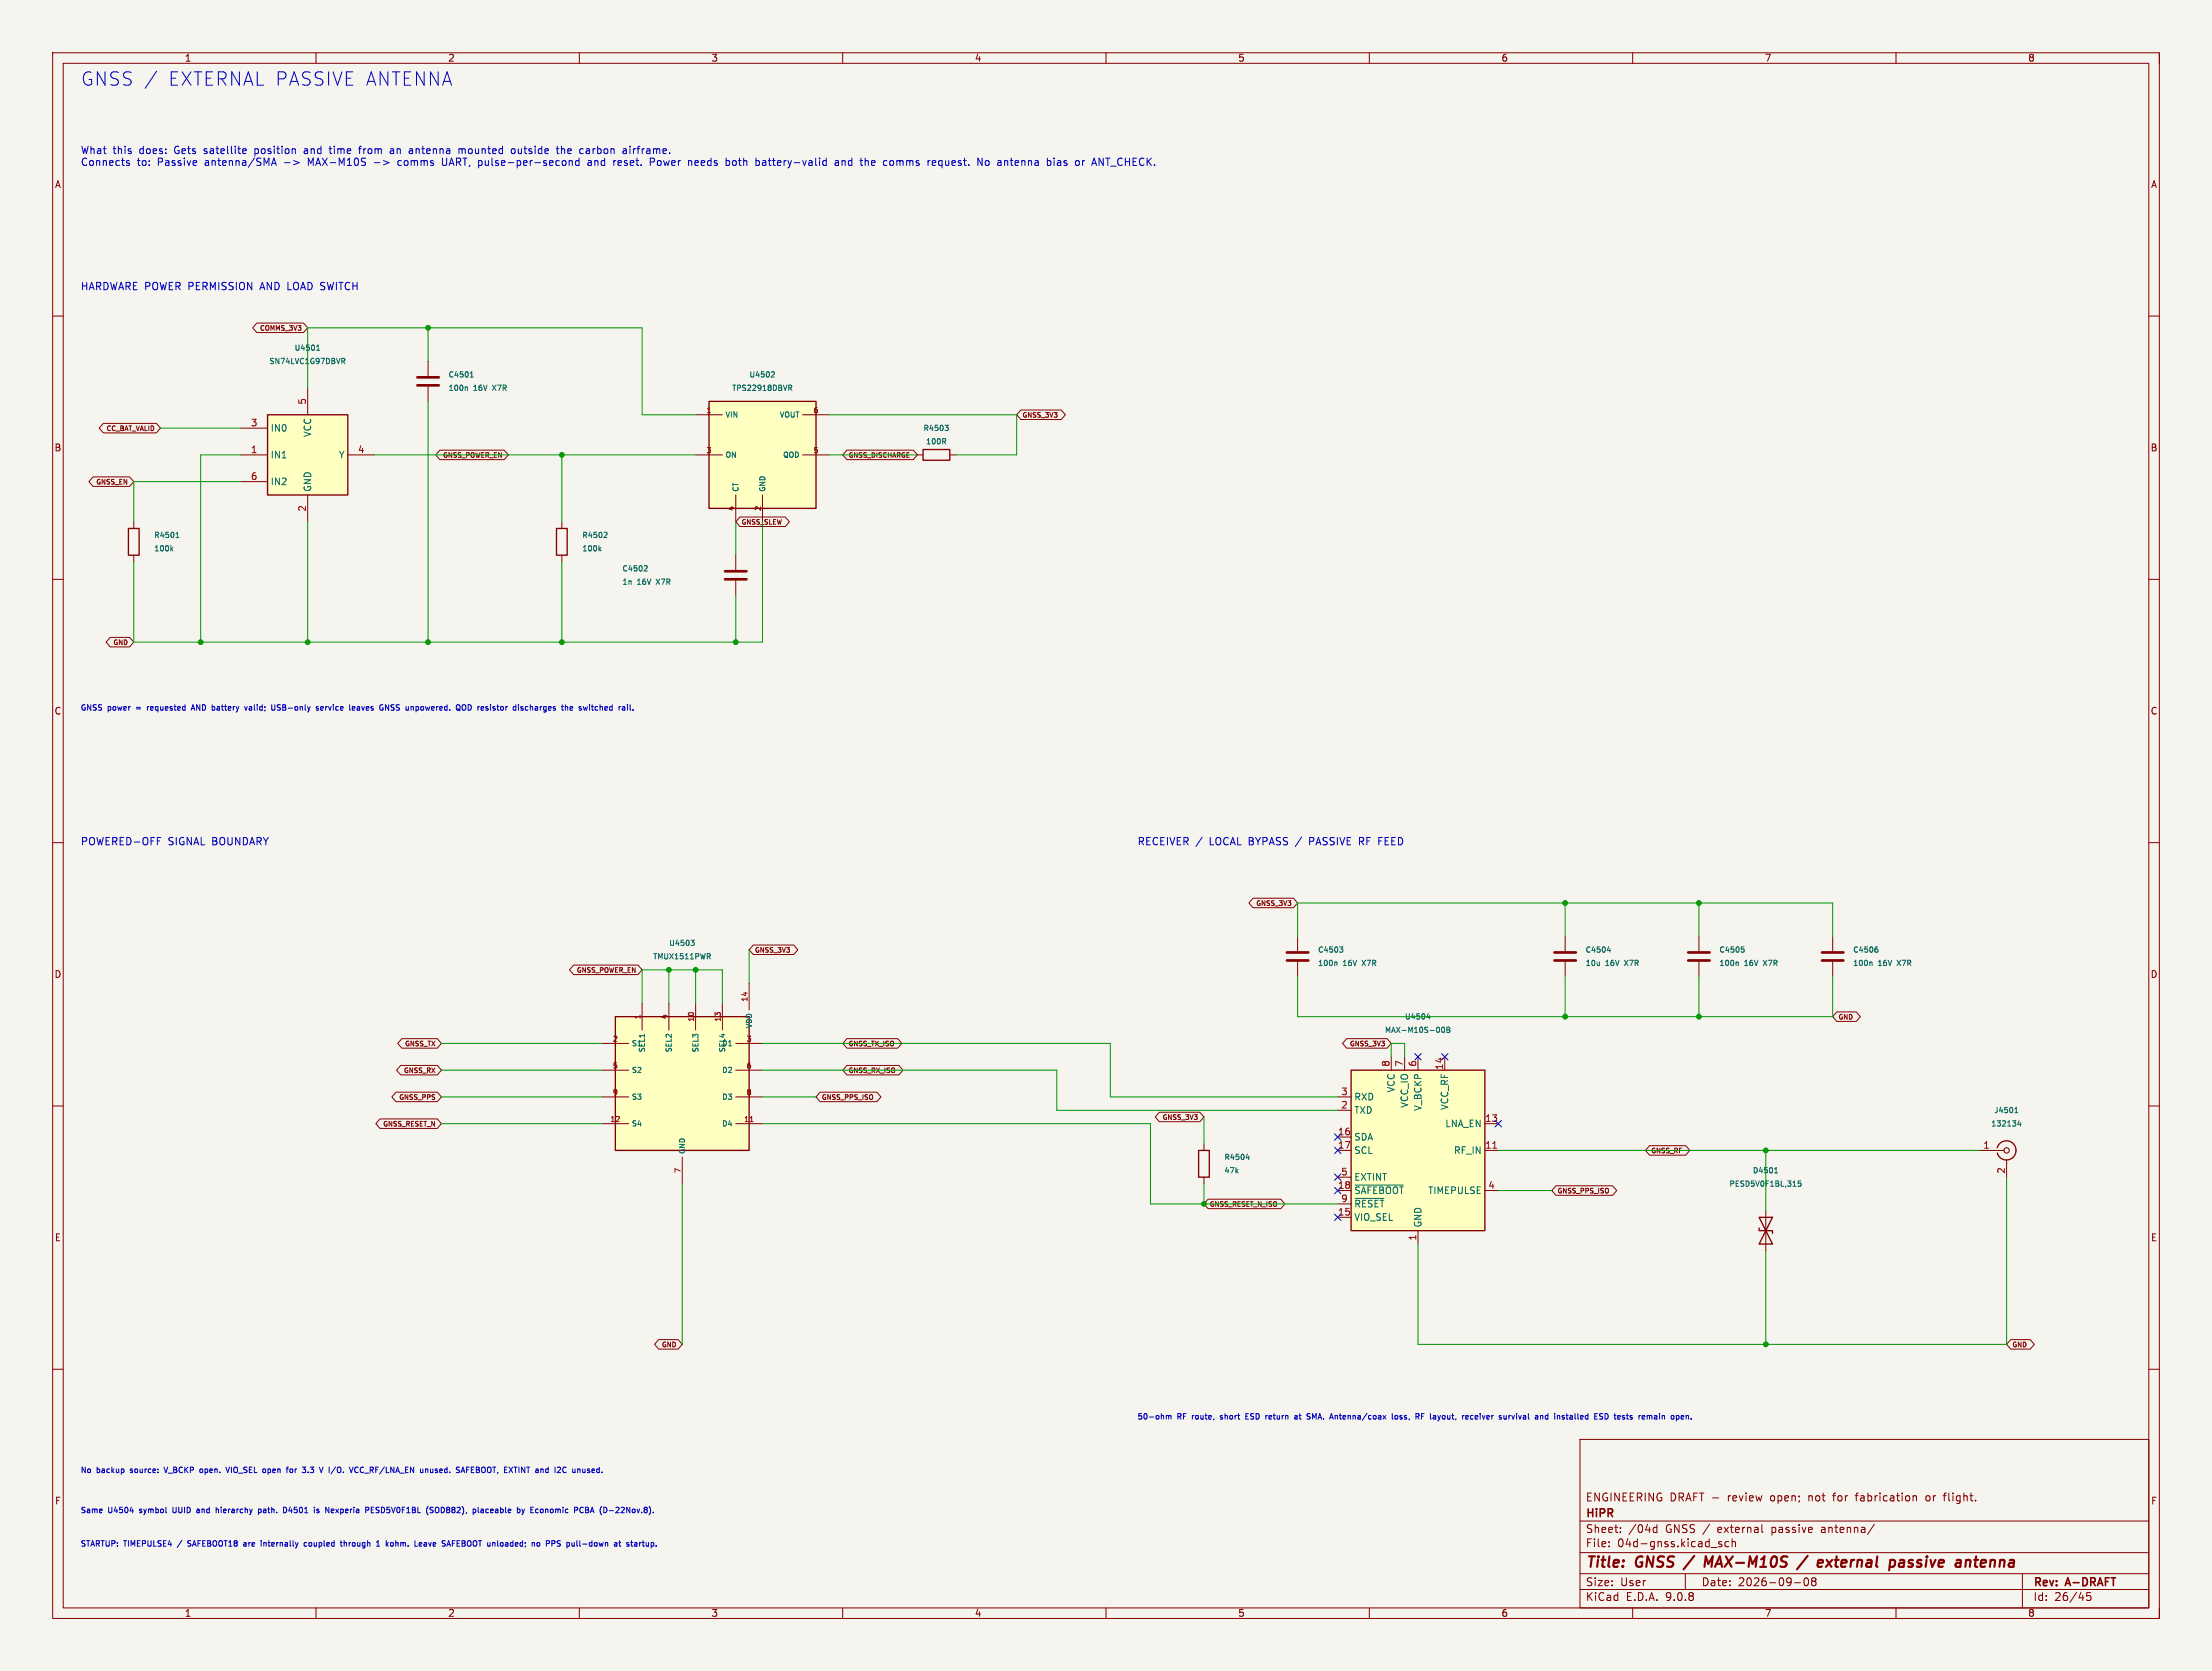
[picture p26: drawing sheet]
<svg xmlns="http://www.w3.org/2000/svg" width="420mm" height="317mm" viewBox="0 0 420 317" stroke-linecap="round" stroke-linejoin="round" font-family="sans-serif">
<defs><g id="words">
<g font-size="3.5" fill="#0000c2">
<text x="15.2" y="16.5">GNSS /</text>
<text x="31.7" y="16.5">EXTERNAL PASSIVE ANTENNA</text>
</g>
<g font-size="2.8" fill="#840000">
<text x="301" y="298.2">Title:</text>
<text x="310.7" y="298.2">GNSS</text>
<text x="325.3" y="298.2">MAX-M10S</text>
<text x="344" y="298.2">/</text>
<text x="348.4" y="298.2">external</text>
<text x="362.8" y="298.2">passive</text>
<text x="376.2" y="298.2">antenna</text>
</g>
<g font-size="2.1" fill="#840000">
<text x="301" y="285.3">ENGINEERING DRAFT -</text>
<text x="328.2" y="285.3">review</text>
<text x="336.4" y="285.3">open;</text>
<text x="343.8" y="285.3">not</text>
<text x="348.7" y="285.3">for</text>
<text x="353.1" y="285.3">fabrication</text>
<text x="366.5" y="285.3">or</text>
<text x="370.1" y="285.3">flight.</text>
<text x="301" y="291.3">Sheet:</text>
<text x="301" y="288.5">HiPR</text>
<text x="309.2" y="291.3">/04d</text>
<text x="316.3" y="291.3">GNSS /</text>
<text x="326.4" y="291.3">external</text>
<text x="336.8" y="291.3">passive</text>
<text x="346.4" y="291.3">antenna/</text>
<text x="301" y="294">File:</text>
<text x="307.1" y="294">04d-gnss.kicad_sch</text>
<text x="301" y="304.2">KiCad</text>
<text x="301" y="301.4">Size:</text>
<text x="307.7" y="301.4">User</text>
<text x="308.7" y="304.2">E.D.A.</text>
<text x="316.3" y="304.2">9.0.8</text>
<text x="323" y="301.4">Date:</text>
<text x="330" y="301.4">2026-09-08</text>
<text x="386" y="301.6">Rev:</text>
<text x="386" y="304.2">Id:</text>
<text x="390.1" y="304.2">26/45</text>
<text x="392.4" y="301.6">A-DRAFT</text>
</g>
<g font-size="1.9" fill="#0000c2">
<text x="15.2" y="29.6">What</text>
<text x="21.4" y="29.6">this</text>
<text x="26.5" y="29.6">does:</text>
<text x="33.3" y="29.6">Gets</text>
<text x="39.1" y="29.6">satellite</text>
<text x="48.9" y="29.6">position</text>
<text x="58.4" y="29.6">and</text>
<text x="63.5" y="29.6">time</text>
<text x="69.3" y="29.6">from</text>
<text x="75.3" y="29.6">an</text>
<text x="79.1" y="29.6">antenna</text>
<text x="88.7" y="29.6">mounted</text>
<text x="98.8" y="29.6">outside</text>
<text x="107.7" y="29.6">the</text>
<text x="112.2" y="29.6">carbon</text>
<text x="120.6" y="29.6">airframe.</text>
<text x="15.2" y="31.8">Connects</text>
<text x="26" y="31.8">to:</text>
<text x="30" y="31.8">Passive</text>
<text x="39.1" y="31.8">antenna/SMA</text>
<text x="59" y="31.8">MAX-M10S</text>
<text x="71.7" y="31.8">-&gt;</text>
<text x="76.4" y="31.8">comms</text>
<text x="85" y="31.8">UART, pulse-per-second</text>
<text x="113" y="31.8">and</text>
<text x="118.1" y="31.8">reset.</text>
<text x="125.2" y="31.8">Power</text>
<text x="132.6" y="31.8">needs</text>
<text x="139.9" y="31.8">both</text>
<text x="145.8" y="31.8">battery-valid</text>
<text x="161" y="31.8">and</text>
<text x="166.1" y="31.8">the</text>
<text x="170.6" y="31.8">comms</text>
<text x="179.1" y="31.8">request.</text>
<text x="188.8" y="31.8">No</text>
<text x="192.8" y="31.8">antenna</text>
<text x="202.3" y="31.8">bias</text>
<text x="211.3" y="31.8">ANT_CHECK.</text>
<text x="15.2" y="55.3">HARDWARE POWER PERMISSION</text>
<text x="49.6" y="55.3">AND LOAD SWITCH</text>
<text x="15.2" y="160.7">POWERED-OFF</text>
<text x="31.9" y="160.7">SIGNAL BOUNDARY</text>
<text x="215.9" y="160.7">RECEIVER /</text>
<text x="229.7" y="160.7">LOCAL BYPASS /</text>
<text x="249.1" y="160.7">PASSIVE RF FEED</text>
</g>
<g font-size="1.8" fill="#840000">
<text x="35" y="11.9">1</text>
<text x="85" y="11.9">2</text>
<text x="135" y="11.9">3</text>
<text x="185" y="11.9">4</text>
<text x="235" y="11.9">5</text>
<text x="285" y="11.9">6</text>
<text x="335" y="11.9">7</text>
<text x="385" y="11.9">8</text>
<text x="10.3" y="35.9">A</text>
<text x="408.3" y="35.9">A</text>
<text x="10.3" y="85.9">B</text>
<text x="408.3" y="85.9">B</text>
<text x="10.3" y="135.9">C</text>
<text x="408.3" y="135.9">C</text>
<text x="10.3" y="185.9">D</text>
<text x="408.3" y="185.9">D</text>
<text x="10.3" y="235.9">E</text>
<text x="408.3" y="235.9">E</text>
<text x="10.3" y="285.9">F</text>
<text x="408.3" y="285.9">F</text>
<text x="35" y="307.2">1</text>
<text x="85" y="307.2">2</text>
<text x="135" y="307.2">3</text>
<text x="185" y="307.2">4</text>
<text x="235" y="307.2">5</text>
<text x="285" y="307.2">6</text>
<text x="335" y="307.2">7</text>
<text x="385" y="307.2">8</text>
</g>
<g font-size="1.8" fill="#a90000">
<text x="58.2" y="76.9" transform="rotate(-90 58.2 76.9)">5</text>
<text x="47.6" y="81">3</text>
<text x="47.6" y="86.1">1</text>
<text x="67.9" y="86.1">4</text>
<text x="47.6" y="91.2">6</text>
<text x="58.2" y="97.2" transform="rotate(-90 58.2 97.2)">2</text>
<text x="263.9" y="202.7" transform="rotate(-90 263.9 202.7)">8</text>
<text x="266.4" y="202.7" transform="rotate(-90 266.4 202.7)">7</text>
<text x="269" y="202.7" transform="rotate(-90 269 202.7)">6</text>
<text x="274.1" y="203.3" transform="rotate(-90 274.1 203.3)">14</text>
<text x="254.6" y="208">3</text>
<text x="254" y="215.7">16</text>
<text x="254.6" y="210.6">2</text>
<text x="281.9" y="213.1">13</text>
<text x="254" y="218.2">17</text>
<text x="281.9" y="218.2">11</text>
<text x="376.5" y="218.2">1</text>
<text x="254" y="225.8">18</text>
<text x="254.6" y="223.3">5</text>
<text x="282.5" y="225.8">4</text>
<text x="380.7" y="223" transform="rotate(-90 380.7 223)">2</text>
<text x="254" y="230.9">15</text>
<text x="254.6" y="228.4">9</text>
<text x="269" y="235.7" transform="rotate(-90 269 235.7)">1</text>
</g>
<g font-size="1.8" fill="#006464">
<text x="51.3" y="82.2">IN0</text>
<text x="59.3" y="83.1" transform="rotate(-90 59.3 83.1)">VCC</text>
<text x="51.3" y="87.2">IN1</text>
<text x="64.2" y="87.2">Y</text>
<text x="51.3" y="92.3">IN2</text>
<text x="59.3" y="93.5" transform="rotate(-90 59.3 93.5)">GND</text>
<text x="257" y="209.2">RXD</text>
<text x="265" y="207.6" transform="rotate(-90 265 207.6)">VCC</text>
<text x="257" y="211.7">TXD</text>
<text x="267.6" y="210.5" transform="rotate(-90 267.6 210.5)">VCC_IO</text>
<text x="270.1" y="211.1" transform="rotate(-90 270.1 211.1)">V_BCKP</text>
<text x="274.3" y="214.2">LNA_EN</text>
<text x="275.2" y="210.9" transform="rotate(-90 275.2 210.9)">VCC_RF</text>
<text x="257" y="216.8">SDA</text>
<text x="257" y="219.3">SCL</text>
<text x="276" y="219.3">RF_IN</text>
<text x="257" y="224.4">EXTINT</text>
<text x="257" y="226.9">~{SAFEBOOT}</text>
<text x="271.1" y="226.9">TIMEPULSE</text>
<text x="257" y="229.5">~{RESET}</text>
<text x="257" y="232">VIO_SEL</text>
<text x="270.1" y="233.2" transform="rotate(-90 270.1 233.2)">GND</text>
</g>
<g font-size="1.5" fill="#0000c2">
<text x="15.2" y="135.1">GNSS</text>
<text x="20.4" y="135.1">power</text>
<text x="26" y="135.1">=</text>
<text x="28.4" y="135.1">requested</text>
<text x="37.1" y="135.1">AND battery</text>
<text x="47.7" y="135.1">valid;</text>
<text x="53" y="135.1">USB-only</text>
<text x="61.7" y="135.1">service</text>
<text x="68.3" y="135.1">leaves</text>
<text x="74.3" y="135.1">GNSS</text>
<text x="79.5" y="135.1">unpowered.</text>
<text x="89.3" y="135.1">QOD resistor</text>
<text x="100.6" y="135.1">discharges</text>
<text x="110.1" y="135.1">the</text>
<text x="113.6" y="135.1">switched</text>
<text x="215.9" y="269.8">50-ohm</text>
<text x="223.5" y="269.8">RF</text>
<text x="226.5" y="269.8">route,</text>
<text x="232.1" y="269.8">short</text>
<text x="237.2" y="269.8">ESD</text>
<text x="241.2" y="269.8">return</text>
<text x="247" y="269.8">at</text>
<text x="249.6" y="269.8">SMA.</text>
<text x="254.2" y="269.8">Antenna/coax</text>
<text x="266.2" y="269.8">loss,</text>
<text x="271" y="269.8">RF</text>
<text x="274" y="269.8">layout,</text>
<text x="280.3" y="269.8">receiver</text>
<text x="287.6" y="269.8">survival</text>
<text x="294.7" y="269.8">and</text>
<text x="298.6" y="269.8">installed</text>
<text x="306.4" y="269.8">ESD</text>
<text x="310.5" y="269.8">tests</text>
<text x="315.3" y="269.8">remain</text>
<text x="15.2" y="279.9">No</text>
<text x="18.3" y="279.9">backup</text>
<text x="24.9" y="279.9">source:</text>
<text x="31.7" y="279.9">V_BCKP</text>
<text x="38.6" y="279.9">open.</text>
<text x="43.9" y="279.9">VIO_SEL</text>
<text x="51.1" y="279.9">open</text>
<text x="55.9" y="279.9">for</text>
<text x="59.1" y="279.9">3.3</text>
<text x="62.7" y="279.9">V I/O.</text>
<text x="68.9" y="279.9">VCC_RF/LNA_EN</text>
<text x="82.5" y="279.9">unused.</text>
<text x="89.6" y="279.9">SAFEBOOT, EXTINT and</text>
<text x="109" y="279.9">I2C</text>
<text x="112.6" y="279.9">unused.</text>
<text x="15.2" y="287.5">Same</text>
<text x="20.5" y="287.5">U4504</text>
<text x="26.7" y="287.5">symbol</text>
<text x="33.2" y="287.5">UUID</text>
<text x="38" y="287.5">and</text>
<text x="41.9" y="287.5">hierarchy</text>
<text x="50.2" y="287.5">path.</text>
<text x="55.2" y="287.5">D4501</text>
<text x="61.3" y="287.5">is</text>
<text x="63.7" y="287.5">Nexperia</text>
<text x="71.6" y="287.5">PESD5V0F1BL</text>
<text x="83.4" y="287.5">(SOD882),</text>
<text x="92.5" y="287.5">placeable</text>
<text x="101.1" y="287.5">by</text>
<text x="103.9" y="287.5">Economic</text>
<text x="112.4" y="287.5">PCBA</text>
<text x="117.5" y="287.5">(D-22Nov.8).</text>
<text x="15.2" y="293.9">STARTUP: TIMEPULSE4</text>
<text x="33.9" y="293.9">/</text>
<text x="36.1" y="293.9">SAFEBOOT18</text>
<text x="46.9" y="293.9">are</text>
<text x="50.5" y="293.9">internally</text>
<text x="58.9" y="293.9">coupled</text>
<text x="66.1" y="293.9">through</text>
<text x="73.2" y="293.9">1</text>
<text x="75.2" y="293.9">kohm.</text>
<text x="80.9" y="293.9">Leave</text>
<text x="86.4" y="293.9">SAFEBOOT unloaded;</text>
<text x="103.9" y="293.9">no</text>
<text x="106.9" y="293.9">PPS</text>
<text x="111" y="293.9">pull-down</text>
<text x="120.3" y="293.9">at</text>
<text x="122.9" y="293.9">startup.</text>
</g>
<g font-size="1.4" fill="#006464">
<text x="51" y="69.3">SN74LVC1G97DBVR</text>
<text x="55.8" y="66.8">U4501</text>
<text x="85.1" y="71.9">C4501</text>
<text x="142.2" y="71.9">U4502</text>
<text x="85.1" y="74.4">100n</text>
<text x="89.9" y="74.4">16V</text>
<text x="93.7" y="74.4">X7R</text>
<text x="138.9" y="74.4">TPS22918DBVR</text>
<text x="137.7" y="79.5">VIN</text>
<text x="147.9" y="79.5">VOUT</text>
<text x="175.2" y="82">R4503</text>
<text x="137.7" y="87.1">ON</text>
<text x="148.5" y="87.1">QOD</text>
<text x="175.7" y="84.6">100R</text>
<text x="140.4" y="93.5" transform="rotate(-90 140.4 93.5)">CT</text>
<text x="145.5" y="93.5" transform="rotate(-90 145.5 93.5)">GND</text>
<text x="29.2" y="104.9">100k</text>
<text x="29.2" y="102.4">R4501</text>
<text x="110.5" y="104.9">100k</text>
<text x="110.5" y="102.4">R4502</text>
<text x="118.1" y="111.2">1n</text>
<text x="118.1" y="108.7">C4502</text>
<text x="121" y="111.2">16V</text>
<text x="124.8" y="111.2">X7R</text>
<text x="126.9" y="179.8">U4503</text>
<text x="123.9" y="182.4">TMUX1511PWR</text>
<text x="250.2" y="183.6">100n</text>
<text x="250.2" y="181.1">C4503</text>
<text x="255" y="183.6">16V</text>
<text x="258.8" y="183.6">X7R</text>
<text x="301" y="183.6">10u</text>
<text x="301" y="181.1">C4504</text>
<text x="304.8" y="183.6">16V</text>
<text x="308.7" y="183.6">X7R</text>
<text x="326.4" y="183.6">100n</text>
<text x="326.4" y="181.1">C4505</text>
<text x="331.2" y="183.6">16V</text>
<text x="335" y="183.6">X7R</text>
<text x="351.8" y="183.6">100n</text>
<text x="351.8" y="181.1">C4506</text>
<text x="356.6" y="183.6">16V</text>
<text x="360.4" y="183.6">X7R</text>
<text x="143" y="195.4" transform="rotate(-90 143 195.4)">VDD</text>
<text x="262.8" y="196.3">MAX-M10S-00B</text>
<text x="266.6" y="193.8">U4504</text>
<text x="119.9" y="198.9">S1</text>
<text x="119.9" y="204">S2</text>
<text x="122.6" y="200" transform="rotate(-90 122.6 200)">SEL1</text>
<text x="127.7" y="200" transform="rotate(-90 127.7 200)">SEL2</text>
<text x="132.8" y="200" transform="rotate(-90 132.8 200)">SEL3</text>
<text x="137" y="198.9">D1</text>
<text x="137" y="204">D2</text>
<text x="137.9" y="200" transform="rotate(-90 137.9 200)">SEL4</text>
<text x="119.9" y="209">S3</text>
<text x="137" y="209">D3</text>
<text x="119.9" y="214.1">S4</text>
<text x="137" y="214.1">D4</text>
<text x="378" y="214.1">132134</text>
<text x="378.6" y="211.6">J4501</text>
<text x="130.3" y="219.2" transform="rotate(-90 130.3 219.2)">GND</text>
<text x="232.4" y="220.5">R4504</text>
<text x="232.4" y="223">47k</text>
<text x="328.3" y="225.5">PESD5V0F1BL,315</text>
<text x="332.7" y="223">D4501</text>
</g>
<g font-size="1.4" fill="#a90000">
<text x="134" y="78.5">1</text>
<text x="154.3" y="78.5">6</text>
<text x="134" y="86.1">3</text>
<text x="154.3" y="86.1">5</text>
<text x="139.4" y="97.1" transform="rotate(-90 139.4 97.1)">4</text>
<text x="144.5" y="97.1" transform="rotate(-90 144.5 97.1)">2</text>
<text x="142" y="190.3" transform="rotate(-90 142 190.3)">14</text>
<text x="116.2" y="197.9">2</text>
<text x="121.7" y="193.7" transform="rotate(-90 121.7 193.7)">1</text>
<text x="126.7" y="193.7" transform="rotate(-90 126.7 193.7)">4</text>
<text x="131.8" y="194.1" transform="rotate(-90 131.8 194.1)">10</text>
<text x="136.9" y="194.1" transform="rotate(-90 136.9 194.1)">13</text>
<text x="141.6" y="197.9">3</text>
<text x="116.2" y="203">5</text>
<text x="141.6" y="203">6</text>
<text x="116.2" y="208">9</text>
<text x="141.6" y="208">8</text>
<text x="115.8" y="213.1">12</text>
<text x="141.2" y="213.1">11</text>
<text x="129.3" y="222.9" transform="rotate(-90 129.3 222.9)">7</text>
</g>
<g font-size="1.3" fill="#840000">
<text x="49.2" y="63">COMMS_3V3</text>
<text x="20.1" y="82">CC_BAT_VALID</text>
<text x="194.1" y="79.5">GNSS_3V3</text>
<text x="84" y="87.1">GNSS_POWER_EN</text>
<text x="161" y="87.1">GNSS_DISCHARGE</text>
<text x="18.1" y="92.2">GNSS_EN</text>
<text x="140.7" y="99.8">GNSS_SLEW</text>
<text x="21.4" y="122.7">GND</text>
<text x="238.4" y="172.2">GNSS_3V3</text>
<text x="109.4" y="184.9">GNSS_POWER_EN</text>
<text x="143.3" y="181.1">GNSS_3V3</text>
<text x="349" y="193.8">GND</text>
<text x="76.5" y="204">GNSS_RX</text>
<text x="76.7" y="198.9">GNSS_TX</text>
<text x="161" y="198.9">GNSS_TX_ISO</text>
<text x="161" y="204">GNSS_RX_ISO</text>
<text x="256.1" y="198.9">GNSS_3V3</text>
<text x="75.6" y="209">GNSS_PPS</text>
<text x="156" y="209">GNSS_PPS_ISO</text>
<text x="72.6" y="214.1">GNSS_RESET_N</text>
<text x="220.6" y="212.9">GNSS_3V3</text>
<text x="313.4" y="219.2">GNSS_RF</text>
<text x="295.7" y="226.8">GNSS_PPS_ISO</text>
<text x="229.6" y="229.4">GNSS_RESET_N_ISO</text>
<text x="125.5" y="256">GND</text>
<text x="382" y="256">GND</text>
</g>
</g></defs>
<path d="M0 0h420v317.3h-420z" fill="#f5f4ef" stroke="#f5f4ef" stroke-width=".19"/>
<g fill="none" stroke="#840000" stroke-width=".19">
<path d="M10 10h400v297.3h-400zM12 12h396v293.3h-396zM60 10v2M110 10v2M160 10v2M210 10v2M260 10v2M310 10v2M360 10v2M410 10v2M10 60h2M408 60h2"/>
<path d="M25.4 99.1v1.3M10 110h2M25.4 105.4v1.3M408 110h2M10 160h2M408 160h2M10 210h2M408 210h2M335.3 229.9v7.6M10 260h2M300 273.3h108v32h-108zM408 260h2"/>
<path d="M300 298.8h108M300 294.8h108M300 288.8h108M305.5 293.6v.1M305.5 292.8v.1M307.7 290.9v.1M307.7 290.1v.1M313.9 290.7l.3 .3h.4M314.6 289.5v1.5M314.6 290.1l-.4-.1-.3 .3M320 298.8v3M326.9 292.8l-.4-.1-.2 .2 .1 .3 .5 .1v.4h-.6"/>
<path d="M328.2 292.8l-.4-.1-.3 .3 .2 .7h.5M328.9 292.9l.2-.2 .4 .1v.9M328.9 292.2v1.5M334.5 289.5v1.3l.2 .2M342.7 299.8l.2-.2a.8 .8 0 0 1 .5 .8 .8 .8 0 0 1-.5 .7l-.2-.1-.2-.4zM352.2 284h.6M355.9 289.5l-1.3 1.9M363.3 284.1h.5l.1 .9M366 284l-.3 .3v.4l.3 .3M369 284h.5M369.5 283.5l-.3 .2v1.3M384 298.8v6.5"/>
<path d="M60 305.3v2M110 305.3v2M160 305.3v2M210 305.3v2M260 305.3v2M300 301.8h108M310 305.3v2M340.7 300.6h1.2M344.2 300.3l-.2-.3 .2-.4 .5 .1 .1 .2-.3 .4M344.2 300.3l-.2 .3v.4l.2 .1h.5l.1-.3-.1-.4-.2-.1M344.2 300.3h.3M360 305.3v2"/>
<path d="M397 302.4h-.8v.7l.2-.1 .5 .1 .1 .2v.5l-.3 .1-.5-.1M410 305.3v2"/>
</g>
<path d="M321.7 295.5l-2 2.5M325.2 295.5l-.8 1.5-.5-1.5-.3 2M343.2 295.5l-2 2.5M346.8 296.2l.9 1.3M347.9 296.2l-1.2 1.3M360.7 296.3l.2-.1 .6 .1-.1 1.2M361.5 296.7l-.6 .1a.4 .4 0 0 0-.4 .3 .4 .4 0 0 0 .3 .4h.7M374.8 296.2h.8M375.2 295.5l-.2 1.8 .1 .2h.3" fill="none" stroke="#840000" stroke-width=".4"/>
<path d="M24.4 100.4h2v5h-2zM334 231.2l2.5 5h-2.5l2.5-5zM334 233.2v.5h2.5v.5" fill="none" stroke="#840000" stroke-width=".25"/>
<path d="M32.5 104.2l.3 .4M32.8 103.9l-.4 .4M33.4 102.1h.6M33.5 101.3l.2-.2v1M336.9 222.7h.6M337 222l.2-.3v1M341.9 224.3h-.5v.4h.5v.5l-.1 .1-.4-.1" fill="none" stroke="#006464" stroke-width=".19"/>
<path d="M116.8 193.1h25.4v25.4h-25.4z" fill="#ffffc2"/>
<path d="M175.3 85.4h5v2h-5zM105.7 100.4h2v5h-2zM116.8 193.1h25.4v25.4h-25.4zM379.2 218a1.81 1.81 0 0 1 2.8-1 1.81 1.81 0 0 1 0 2.9 1.81 1.81 0 0 1-2.8-.9" fill="none" stroke="#840000" stroke-width=".25"/>
<g fill="none" stroke="#840000" stroke-width=".19">
<path d="M81.3 68.6v2.8M81.3 73.4v2.8M106.7 99.1v1.3M174 86.4h1.3M180.3 86.4h1.3M106.7 105.4v1.3M139.7 105.4v2.8M139.7 110.3v2.8M246.4 177.8v2.8M297.2 177.8v2.8M322.6 177.8v2.8M348 177.8v2.8"/>
<path d="M114.3 198.1h5.1M121.9 190.5v5.1M127 190.5v5.1M132.1 190.5v5.1M137.2 190.5v5.1M139.7 198.1h5.1M142.2 186.7v5.1M246.4 182.6v2.8M297.2 182.6v2.8M322.6 182.6v2.8M348 182.6v2.8M114.3 203.2h5.1"/>
<path d="M114.3 208.3h5.1M114.3 213.4h5.1M129.5 219.7v5.1M139.7 203.2h5.1M139.7 208.3h5.1M139.7 213.4h5.1M375.9 218.5h4.6M381 220.2v3.3"/>
</g>
<path d="M142.4 213h.6" fill="none" stroke="#a90000" stroke-width=".19"/>
<g fill="none" stroke="#006464" stroke-width=".19">
<path d="M88.5 73.5l.3 .1v.5M89.3 71.6h.6M89.4 70.8l.2-.2v1M179.2 83.8l.4 .5M179.4 80.7h.6l-.3 .4 .3 .1v.4l-.1 .2h-.3M179.5 83.4v.3M113.8 104.2l.3 .4M114.1 103.9l-.4 .4M114.8 101.1h.4l.1 .3-.7 .7h.7M122.5 107.4l.3 .1 .1 .2-.6 .7h.6M131.2 178.5h.6l-.3 .4 .3 .1v.4l-.2 .2h-.3M254.3 179.8h.7l-.4 .4 .3 .1 .1 .3-.2 .2h-.3"/>
<path d="M330.6 179.8h.5M356.3 179.8h.2M134.5 181.6l.4 .5M134.8 181.1l.1 .2-.1 .3M253.6 182.7l.3 .1v.6M305.2 180.5h.6M305.7 180.1v.7M329.8 182.7l.3 .1v.6M330.7 180.2h.3l.2 .2-.1 .3-.4 .1M355.2 182.7l.3 .1v.6M356.2 180.2l.4 .2-.1 .3-.3 .1M382.5 211.3h.6"/>
<path d="M382.5 210.6l.3-.3v1M383.4 212.8l-.3 .7h.7M383.6 213.2v.6"/>
</g>
<path d="M79.2 71.7h4.1M79.2 73.2h4.1M137.7 108.5h4M137.7 110h4M244.3 180.9h4.1M244.3 182.4h4.1M295.1 180.9h4.1M295.1 182.4h4.1M320.5 180.9h4.1M320.5 182.4h4.1M345.9 180.9h4.1M345.9 182.4h4.1" fill="none" stroke="#840000" stroke-width=".51"/>
<circle cx="381" cy="218.5" r=".51" fill="none" stroke="#840000" stroke-width=".2"/>
<path d="M256.5 203.2h25.4v30.5h-25.4z" fill="#ffffc2"/>
<path d="M227.6 218.5h2v5h-2zM256.5 203.2h25.4v30.5h-25.4z" fill="none" stroke="#840000" stroke-width=".25"/>
<g fill="none" stroke="#840000" stroke-width=".19">
<path d="M228.6 217.2v1.3M254 208.3h2.5M254 210.8h2.5M254 215.9h2.5M254 218.5h2.5M264.2 200.7v2.5M266.7 200.7v2.5M269.2 200.7v2.5M274.3 200.7v2.5M281.9 218.5h2.6M281.9 213.4h2.6M228.6 223.5v1.3"/>
<path d="M254 223.5h2.5M254 226.1h2.5M254 228.6h2.5M254 231.2h2.5M269.2 233.7v2.5M281.9 226.1h2.6"/>
</g>
<path d="M270.9 193.2h.7M271.4 192.8v.7M273.8 195.1l.2-.1a.54 .54 0 0 1 .3 .6 .54 .54 0 0 1-.3 .5l-.3-.4zM274.7 195h.4l.2 .2-.2 .3 .2 .1v.3l-.2 .2h-.4zM274.7 195.5h.4M236.6 219.9h.6M237.1 219.5v.7M257.3 225h9.2M257.3 227.6h5.5" fill="none" stroke="#006464" stroke-width=".19"/>
<path d="M283.5 218h.7" fill="none" stroke="#a90000" stroke-width=".19"/>
<path d="M50.8 78.8h15.2v15.2h-15.2z" fill="#ffffc2"/>
<path d="M50.8 78.8h15.2v15.2h-15.2z" fill="none" stroke="#840000" stroke-width=".25"/>
<path d="M58.4 73.7v5.1M45.7 81.3h5.1M45.7 86.4h5.1M45.7 91.5h5.1M58.4 94v5.1M66 86.4h5.1" fill="none" stroke="#840000" stroke-width=".19"/>
<path d="M60.1 66.5h.6M60.2 65.8l.2-.3v1M64.9 68h.4l.2 .2-.1 .3-.5 .1M65.1 68.6l.4 .5" fill="none" stroke="#006464" stroke-width=".19"/>
<path d="M134.6 76.2h20.3v20.3h-20.3z" fill="#ffffc2"/>
<path d="M134.6 76.2h20.3v20.3h-20.3z" fill="none" stroke="#840000" stroke-width=".25"/>
<g fill="none" stroke="#840000" stroke-width=".19">
<path d="M48.8 61.4h8.8l.8 .9-.8 .9h-8.8l-.8-.9zM132.1 78.8h5.1M152.4 78.8h5.1M193.8 77.9h7.7l.8 .9-.8 .9h-7.7l-.8-.9zM17.7 90.6h6.9l.8 .9-.8 .9h-6.9l-.8-.9zM19.6 80.4h10.1l.8 .9-.8 .9h-10.1l-.8-.9zM83.5 85.5h12.2l.8 .9-.8 .9h-12.2l-.8-.9zM132.1 86.4h5.1M139.7 94v5.1M140.5 98.2h8.6l.8 .9-.8 .9h-8.6l-.8-.9zM144.8 94v5.1M152.4 86.4h5.1"/>
<path d="M160.8 85.5h12.6l.8 .9-.8 .9h-12.6l-.8-.9zM20.9 121h3.7l.8 .9-.8 .9h-3.7l-.8-.9zM143 179.5h7.7l.8 .9-.8 .9h-7.7l-.8-.9zM237.9 170.6h7.7l.8 .9-.8 .9h-7.7l-.8-.9zM76.3 197.2h6.7l.8 .9-.8 .9h-6.7l-.8-.9zM108.9 183.3h12.2l.8 .9-.8 .9h-12.2l-.8-.9zM160.8 197.2h9.7l.7 .9-.7 .9h-9.7l-.8-.9zM255.7 197.2h7.7l.8 .9-.8 .9h-7.7l-.8-.9zM348.8 192.2h3.7l.7 .9-.7 .9h-3.7l-.8-.9zM72.1 212.5h10.9l.8 .9-.8 .9h-10.9l-.7-.9zM75.2 207.4h7.8l.8 .9-.8 .9h-7.8l-.8-.9zM76.1 202.3h6.9l.8 .9-.8 .9h-6.9l-.8-.9z"/>
<path d="M155.7 207.4h10.8l.8 .9-.8 .9h-10.8l-.8-.9zM160.8 202.3h9.9l.8 .9-.8 .9h-9.9l-.8-.9zM220.1 211.2h7.7l.8 .9-.8 .9h-7.7l-.7-.9zM313.2 217.6h6.9l.8 .9-.8 .9h-6.9l-.8-.9zM229.4 227.7h13.8l.8 .9-.8 .9h-13.8l-.8-.9zM295.4 225.2h10.8l.8 .9-.8 .9h-10.8l-.8-.9zM125.1 254.4h3.7l.7 .9-.7 .9h-3.7l-.8-.9zM381.8 254.4h3.7l.8 .9-.8 .9h-3.7l-.8-.9z"/>
</g>
<path d="M146.6 70.6h.4l.1 .3-.7 .7h.7M149.8 73.1h.4l.1 .2-.1 .3-.4 .1M150 73.7l.3 .4" fill="none" stroke="#006464" stroke-width=".19"/>
<g fill="none" stroke="#009600" stroke-width=".19">
<path d="M58.4 73.7v-11.4h63.5v16.5h10.2M81.3 62.3v6.3M81.3 76.2v45.7M157.5 78.8h35.5v7.6h-11.4M30.5 81.3h15.2M45.7 86.4h-7.6v35.5M45.7 91.5h-20.3v7.6M58.4 99.1v22.8M71.1 86.4h61M106.7 86.4v12.7M139.7 99.1v6.3M144.8 99.1v22.8h-119.4v-15.2"/>
<path d="M157.5 86.4h16.5M106.7 106.7v15.2M139.7 113.1v8.8M246.4 177.8v-6.3h101.6v6.3M297.2 171.5v6.3M322.6 171.5v6.3M83.8 198.1h30.5M121.9 190.5v-6.3h15.3v6.3M127 184.2v6.3M132.1 184.2v6.3M142.2 180.4v6.3M144.8 198.1h66v10.2h43.2"/>
<path d="M246.4 185.4v7.7h101.6v-7.7M297.2 185.4v7.7M322.6 185.4v7.7M83.8 213.4h30.5M83.8 208.3h30.5M83.8 203.2h30.5M144.8 213.4h73.6v15.2h35.6M144.8 208.3h10.1M144.8 203.2h55.9v7.6h53.3M228.6 212.1v5.1M264.2 200.7v-2.6h2.5v2.6M284.5 218.5h91.4"/>
<path d="M335.3 218.5v11.4M129.5 224.8v30.5M228.6 224.8v3.8M284.5 226.1h10.1M335.3 237.5v17.8M381 223.5v31.8h-111.8v-19.1"/>
</g>
<g fill="none" stroke="#000084" stroke-width=".19">
<path d="M253.4 217.9l1.2 1.2M253.4 215.3l1.2 1.2M254.6 215.3l-1.2 1.2M254.6 217.9l-1.2 1.2M268.6 200.1l1.2 1.2M269.8 200.1l-1.2 1.2M273.7 200.1l1.2 1.2M274.9 200.1l-1.2 1.2M283.9 212.8l1.2 1.2M285.1 212.8l-1.2 1.2M253.4 222.9l1.2 1.3M253.4 230.6l1.2 1.2"/>
<path d="M253.4 225.5l1.2 1.2M254.6 222.9l-1.2 1.3M254.6 230.6l-1.2 1.2M254.6 225.5l-1.2 1.2"/>
</g>
<g fill="none" stroke="#0000c2" stroke-width=".19">
<path d="M29.7 13.5l-2.1 3.3M24.1 30.9l.4 .1 .1 .2-.2 .2h-.4M24.1 30.6h.4M46.3 28.2l.4 .1v.3l-.6 .1M46.7 29.1l-.4 .1M51.5 31.4l.5-1.4 .5 1.4M51.7 31h.6M54 30.9h1.1M55.7 30.5l1.1 .4-1.1 .4M57.9 28.2l-.1 .1M57.9 28.6l-.2 .2 .2 .4M62.5 28.2h.5"/>
<path d="M62.7 27.8v1.2l.2 .2M68.1 28.2h.5M68.6 27.8l-.3 .2v1.2M71.1 30.9h1M74.1 28.3l.4-.1 .2 .2M74.7 28.6h-.4l-.2 .2 .2 .4 .4-.1M76.1 30.5h-.3l-.3 .3 .1 .5 .5 .1M77.9 28.2h.2l.2 .2v.8M78.3 29.1l-.4 .1M78.3 28.6h-.4M84 30v1.2l.1 .2h.4M87.1 28.4l.4-.2 .2 .2"/>
<path d="M87.1 28.2v1M87.7 28.4v.8M88.1 28.2l-.4 .2M97.1 28.4l.2-.2 .4 .2 .1 .5-.1 .2-.4 .1-.2-.2zM105.6 28.2h.5M105.8 27.8v1.2l.3 .2M106.6 27.8v1.4M107.1 28.3l-.3-.1-.2 .2M108.1 30.6l.2-.1 .3 .1 .1 .8M108.1 30.5v.9M109.9 30.6l-.4-.1-.2 .3 .1 .6h.5M109.9 30v1.4"/>
<path d="M111.7 30.6h.5l.1 .8M111.7 28.2l-.4 .1M111.8 28.6h-.3l-.2 .2v.3l.5 .1M112.3 30.8l-.5 .1-.2 .2 .2 .3h.5M116.8 30.5h.1M117.5 30.5l-.2 .2v.5l.2 .2M118 30.8l-.7 .2M118.5 28.2h.2l.2 .2v.8M118.9 29.1l-.4 .1M118.9 28.6h-.4M119.6 27.8v.1M119.6 28.2v1"/>
<path d="M123.5 30v1.4M124.2 30.2l.1 .3-.2 .2-.6 .1M132.1 30.5l-.2 .2v.5l.2 .2M132.6 30.8l-.7 .2M138.5 30.6v.7M139.5 30.5l-.3 .1-.1 .2v.5l.4 .1M145.2 30.5l-.4 .1M145.3 30.9h-.4l-.2 .2 .1 .3h.5M158.6 30.6h.5l.1 .8M159.2 30.8l-.5 .1-.2 .2 .2 .3h.5M159.9 30.5v.9M160.4 30.6l-.3-.1-.2 .1"/>
<path d="M164.8 30.6l.1 .8M169.2 30.5l.3 .1 .2 .2-.1 .5-.4 .1M177.2 30.5l.4 .1 .1 .2-.7 .2M177.6 31.4h-.4M178.7 30.5h-.2l-.3 .3 .1 .5 .4 .1M187.1 30.6l.2-.1 .4 .1 .1 .6-.1 .2h-.4l-.2-.1zM191.8 30.5h.5M192 30v1.2l.2 .2M200.8 30.6h.5l.1 .8M201.4 30.8l-.5 .1-.2 .2 .2 .3h.5M207.3 31.4l.4-1.4 .5 1.4M207.4 31h.7"/>
<path d="M209.5 30v1.4l-.8-1.4v1.4M209.9 30h.8M210.3 30v1.4M36.4 134.6h.5M36.6 133.8l-.3 1.1M46.4 134.2l.3 .7 .2-.7M51.6 133.8v.9l.2 .2 .4-.2v-.9M60.4 134.2h-.2l-.2 .1 .1 .2 .3 .1v.2h-.4M61.3 134.2h-.3l-.1 .1v.5h.4M61.4 134.4l-.5 .1M66.9 134.5l.5-.1-.1-.2h-.3l-.1 .1v.5h.4M67.9 134.2h-.1"/>
<path d="M67.9 134.5l-.1 .1 .1 .3M73.8 133.8v1.1l-.6-1.1v1.1M79 134.2v1M79 134.8l.1 .1M79.1 134.2h-.1M87.8 134l.2-.2a.35 .35 0 0 1 .4 .4v.3a.35 .35 0 0 1-.3 .4 .35 .35 0 0 1-.4-.4zM98.9 134.4l.4 .3-.1 .2-.3-.1M99.3 134.2h-.3l-.1 .1M100.1 134.2l-.4 .2 .1 .4 .3 .1M108.2 134.5l.5-.1v-.2h-.3l-.2 .1 .1 .5h.4M112.3 134.2h.4M112.5 134.8l.2 .1"/>
<path d="M113.2 134.2l-.2 .2v.3l.2 .2M119.7 134.8l.1 .1M120.2 134.8v.1M29.9 159h.6M23.5 279.1v.5M31.1 278.6l.4 1.1M38.3 279l-.4 .2 .1 .4 .3 .1M42.9 278.6l.3 1.1 .4-1.1M54.7 278.6l-.2 .1M55.4 279l-.4 .2 .1 .4 .3 .1M58.5 279.6v.1M67.3 279.2l.2 .4h.5"/>
<path d="M68 278.7h-.5l-.2 .4M81.2 279v.7M81.7 279l.1 .6h.3M87.6 279.4h.5M87.9 278.6l.3 1.1M88.6 279.1h.3M89.1 278.6h-.5v1.1M111.7 279h.2M111.7 279.3l.2 .1 .1 .1-.4 .2M221.5 268.8v.7M221.5 268.9l.3-.1 .1 .1M221.9 268.9l.2-.1h.2l.1 .7"/>
<path d="M221.9 268.9v.6M236.6 268.9h.3M237.1 268.4h-.5v1.1h.5M240.6 268.8h.1M245.9 268.8h.4v.7M246.3 269l-.5 .2 .2 .3 .3-.1M248.6 268.4l.2 .1M248.7 269l.1 .2-.1 .2M253.8 268.8l-.3 .1M264.4 268.4v.9l.1 .2M264.9 268.9l.2-.1 .3 .1-.1 .5h-.4zM265.8 269.4l.1 .1"/>
<path d="M265.9 268.8v.3M269.9 268.9h.4M270.4 268.4h-.5v1.1M273.5 268.8l-.2 .7M278.7 268.8l.1 .2-.5 .1M278.8 269.4l-.1 .1M279.7 268.8h-.3l-.2 .2 .1 .4h.4M286.5 268.8v.7M286.8 268.8l-.3 .2M287.1 268.8l.2 .7M292.9 268.8l.1 .7M293.9 268.8h-.3l-.2 .2 .1 .4h.4"/>
<path d="M293.9 268.4v1.1M297.4 268.8h.4M297.5 269.3l.3 .2M298.2 268.8h-.1M298.2 269.1l-.1 .1 .1 .3M304.8 268.4a.53 .53 0 0 1 .6 .6 .53 .53 0 0 1-.6 .5zM309.8 269.1l.2 .2-.2 .2M309.8 268.8h.1M314.2 268.8h.4v.7M314.6 269l-.5 .2 .2 .3 .3-.1M320.2 268.9l.4-.1v.7M321.1 269.4v.1"/>
<path d="M24.7 286.9h.6M35.6 293.6h.2M35.7 292.7v.3M37.7 286.6h-.3M37.7 286.9l-.4 .1 .1 .2 .3 .1M41 286.7l.4-.1 .1 .7M41 286.2v1.1M46.6 292.9l-.3 .1M46.6 293.2l-.4 .2 .1 .2h.3M49.1 286.6h.3l.2 .2-.1 .4h-.4M49.1 286.6v1M49.6 292.6v.1"/>
<path d="M49.6 292.9v.7M53.8 286.2a.53 .53 0 0 1 .6 .5 .53 .53 0 0 1-.6 .6M58.2 293l-.3-.1-.2 .2 .1 .5h.4M60.5 286.6h-.2l-.2 .1 .1 .2 .3 .1v.2h-.4M63.3 286.6h-.3l-.1 .1v.5h.4M63.4 286.8l-.5 .1M64.6 292.9h.4M64.7 292.6v.9l.3 .1M65.3 292.6v1M65.6 292.9l-.3 .1M70 286.3v.4M70.5 286.7h.3"/>
<path d="M71 286.2h-.5v1.1h.5M71.5 293.6h.6M71.5 292.9l.3-.3v1M74.2 293l.3-.1 .2 .2-.1 .5-.4-.1M79.6 293.3l.5-.1-.1-.2-.3-.1-.1 .2v.5h.4M80.5 293.3v.3M82 286.8l.2 .2-.2 .3M82.1 286.2l.1 .1M83.1 286.2a.35 .35 0 0 0-.5 .4v.3a.35 .35 0 0 0 .5 .4M84.9 293.3h.5M85.2 292.6l.3 1M85.9 293.1h.3"/>
<path d="M86.4 292.6h-.5v1M90.8 286.2v.9l.1 .2M91.3 286.6h.4l.1 .7M91.8 286.8l-.5 .2 .1 .3 .4-.1M99.1 286.6l.2 .7M99.3 287.3l-.2 .3M99.6 286.6l-.3 .7M102 293l.3-.1 .2 .2-.1 .5-.4-.1M104.2 292.6h-.5v1M105.3 292.6h-.5v1M105.9 292.6h.5M106 293.1l.3 .1 .1 .2-.2 .2h-.3"/>
<path d="M110.1 293.6h.1M111.2 286.2h.3l.2 .2-.2 .3 .2 .1 .1 .3-.2 .2h-.4zM111.2 286.7h.3M117.3 286.2l-.4 .1M117.5 286.7l-.6 .6h.6M117.5 292.9h.4M117.6 293.5l.3 .1M119.4 293l-.3-.1-.1 .2v.1l.4 .1v.3h-.4M119.7 292.9h.4M121.9 292.9h.4M122.1 292.6v.9l.2 .1"/>
</g>
<g fill="#009600" stroke="#009600" stroke-width=".19">
<circle cx="81.3" cy="62.3" r=".46"/>
<circle cx="127" cy="184.2" r=".46"/>
<circle cx="38.1" cy="121.9" r=".46"/>
<circle cx="106.7" cy="86.4" r=".46"/>
<circle cx="81.3" cy="121.9" r=".46"/>
<circle cx="58.4" cy="121.9" r=".46"/>
<circle cx="106.7" cy="121.9" r=".46"/>
<circle cx="335.3" cy="255.3" r=".46"/>
<circle cx="297.2" cy="171.5" r=".46"/>
<circle cx="322.6" cy="171.5" r=".46"/>
<circle cx="297.2" cy="193.1" r=".46"/>
<circle cx="335.3" cy="218.5" r=".46"/>
<circle cx="322.6" cy="193.1" r=".46"/>
<circle cx="139.7" cy="121.9" r=".46"/>
<circle cx="132.1" cy="184.2" r=".46"/>
<circle cx="228.6" cy="228.6" r=".46"/>
</g>
<use href="#words"/>
</svg>
